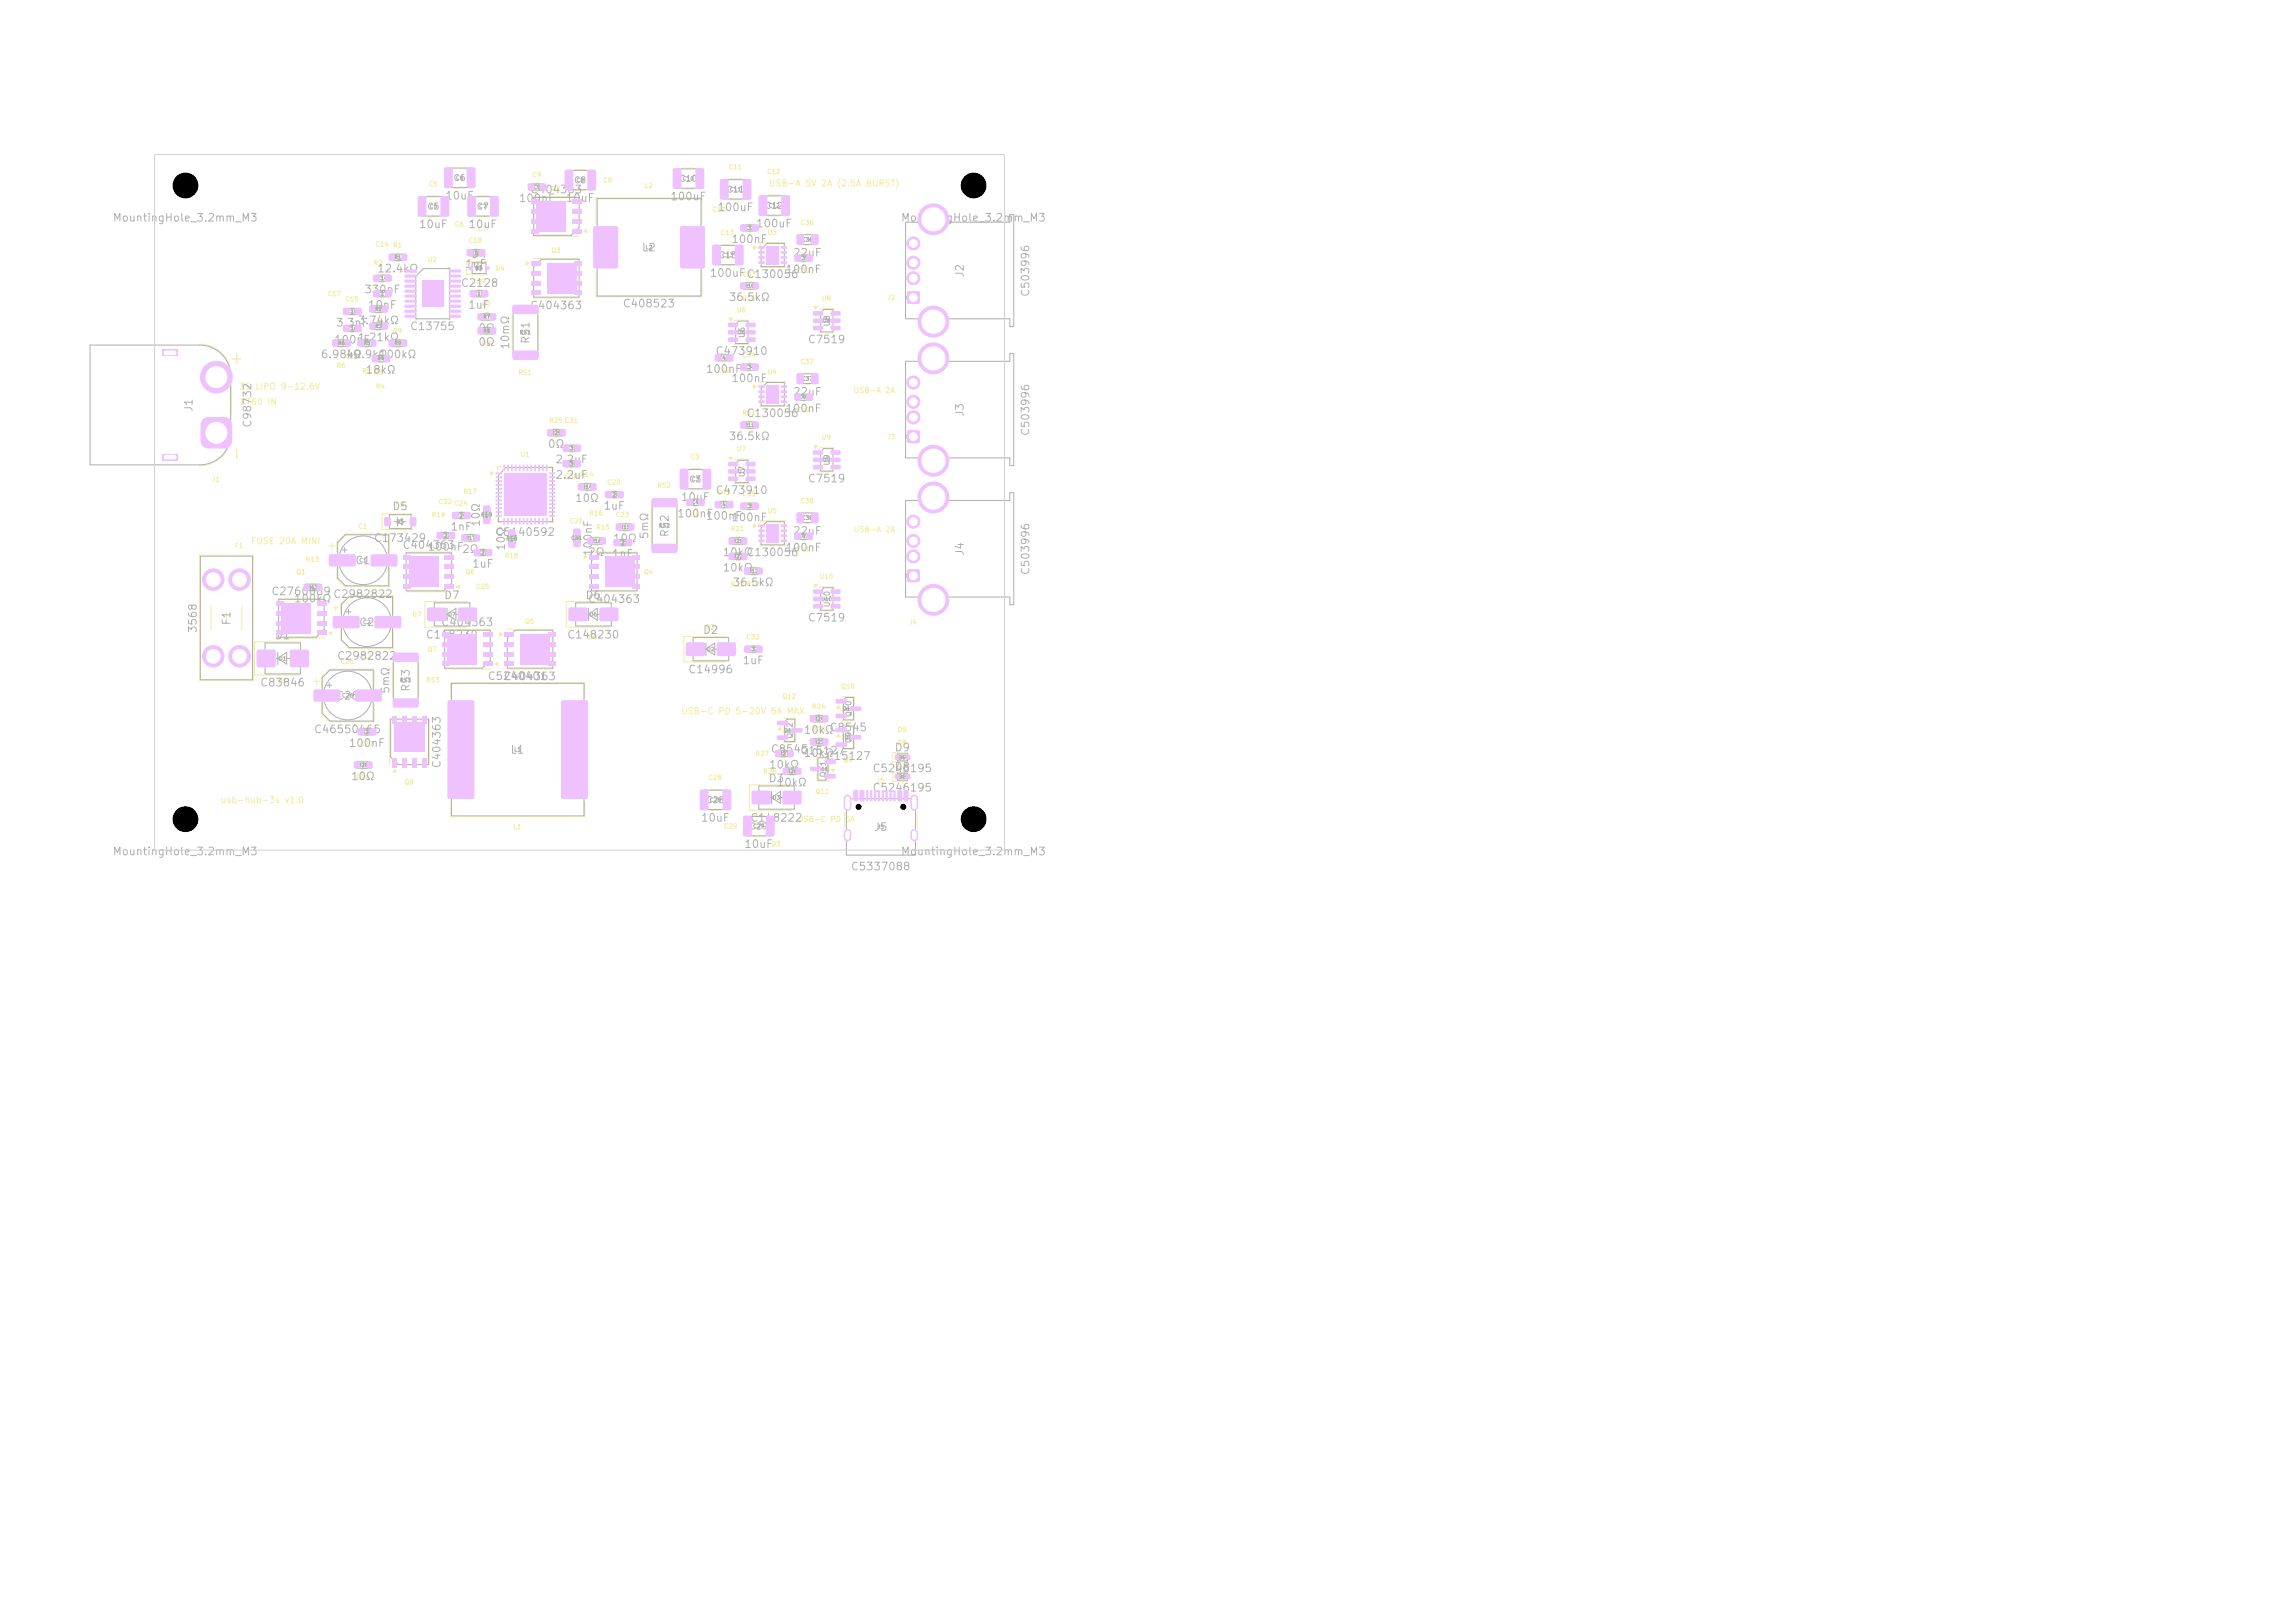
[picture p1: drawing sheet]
<svg xmlns="http://www.w3.org/2000/svg" width="297mm" height="210mm" viewBox="0 0 297 210" stroke-linecap="round" stroke-linejoin="round" font-family="sans-serif">
<defs><g id="words">
<g font-size="1.5" fill="#f2eda1">
<text x="31.6" y="47.5" transform="rotate(-90 31.6 47.5)">+</text>
<text x="31.6" y="59.8" transform="rotate(-90 31.6 59.8)">-</text>
</g>
<g font-size="1" fill="#afafaf">
<text x="14.5" y="28.9">MountingHole_3.2mm_M3</text>
<text x="54.1" y="29.8">10uF</text>
<text x="57.5" y="26.1">10uF</text>
<text x="60.5" y="29.8">10uF</text>
<text x="67.1" y="26.4">100nF</text>
<text x="68.5" y="25.3">C404363</text>
<text x="73.1" y="26.4">10uF</text>
<text x="86.7" y="26.2">100uF</text>
<text x="92.8" y="27.6">100uF</text>
<text x="97.8" y="29.7">100uF</text>
<text x="116.5" y="28.9">MountingHole_3.2mm_M3</text>
<text x="48.7" y="35.5">12.4kΩ</text>
<text x="60.1" y="34.9">1uF</text>
<text x="60.9" y="33.6">D4</text>
<text x="83" y="32.8">L2</text>
<text x="94.6" y="31.7">100nF</text>
<text x="101.6" y="35.6">100nF</text>
<text x="102.5" y="33.4">22uF</text>
<text x="125" y="36" transform="rotate(-90 125 36)">J2</text>
<text x="47.1" y="38.2">330pF</text>
<text x="47.5" y="40.2">10nF</text>
<text x="59.6" y="37.4">C2128</text>
<text x="60.5" y="40.2">1uF</text>
<text x="68.5" y="40.3">C404363</text>
<text x="70.9" y="36.8">Q3</text>
<text x="80.5" y="40">C408523</text>
<text x="91.8" y="36.1">100uFC130056</text>
<text x="94.2" y="39.2">36.5kΩ</text>
<text x="133.5" y="38.5" transform="rotate(-90 133.5 38.5)">C503996</text>
<text x="41.4" y="46.6">6.98kΩ</text>
<text x="43.2" y="44.7">100pF</text>
<text x="43.4" y="42.5">3.3nF</text>
<text x="44.7" y="46.6">49.9kΩ</text>
<text x="46.2" y="42.2">3.74kΩ</text>
<text x="46.2" y="44.4">1.21kΩ</text>
<text x="49" y="46.6">100kΩ</text>
<text x="53" y="43">C13755</text>
<text x="61.8" y="43.2">0Ω</text>
<text x="61.8" y="45">0Ω</text>
<text x="66.1" y="45.3" transform="rotate(-90 66.1 45.3)">10mΩ</text>
<text x="68.8" y="44.6" transform="rotate(-90 68.8 44.6)">RS1</text>
<text x="92.5" y="46.2">C473910</text>
<text x="104.5" y="44.7">C7519</text>
<text x="25.2" y="53.4" transform="rotate(-90 25.2 53.4)">J1</text>
<text x="47.2" y="48.6">18kΩ</text>
<text x="91.3" y="48.5">100nF</text>
<text x="94.6" y="49.7">100nF</text>
<text x="101.6" y="53.6">100nF</text>
<text x="102.5" y="51.4">22uF</text>
<text x="125" y="54" transform="rotate(-90 125 54)">J3</text>
<text x="32.8" y="55.4" transform="rotate(-90 32.8 55.4)">C98732</text>
<text x="70.8" y="58.2">0Ω</text>
<text x="94.2" y="57.2">36.5kΩ</text>
<text x="96.5" y="54.2">C130056</text>
<text x="133.5" y="56.5" transform="rotate(-90 133.5 56.5)">C503996</text>
<text x="71.8" y="60.2">2.2uF</text>
<text x="71.8" y="62.2">2.2uF</text>
<text x="74.4" y="65.2">10Ω</text>
<text x="88" y="65.1">10uF</text>
<text x="92.5" y="64.2">C473910</text>
<text x="104.5" y="62.7">C7519</text>
<text x="48.3" y="70.4">C173429</text>
<text x="50.7" y="66.3">D5</text>
<text x="52" y="71.3">C404363</text>
<text x="55.3" y="71.5">100nF</text>
<text x="58.2" y="68.9">1nF</text>
<text x="59.7" y="71.8">2Ω</text>
<text x="62.3" y="68.2" transform="rotate(-90 62.3 68.2)">10Ω</text>
<text x="64" y="69.6">C5140592</text>
<text x="65.6" y="71.3" transform="rotate(-90 65.6 71.3)">10Ω</text>
<text x="78" y="66.2">1uF</text>
<text x="79.3" y="70.4">10Ω</text>
<text x="84.1" y="69.8" transform="rotate(-90 84.1 69.8)">5mΩ</text>
<text x="86.8" y="69.6" transform="rotate(-90 86.8 69.6)">RS2</text>
<text x="87.6" y="67.2">100nF</text>
<text x="91.3" y="67.5">100nF</text>
<text x="94.6" y="67.7">100nF</text>
<text x="101.6" y="71.6">100nF</text>
<text x="102.5" y="69.4">22uF</text>
<text x="125" y="72" transform="rotate(-90 125 72)">J4</text>
<text x="35" y="77.3">C2760089</text>
<text x="43" y="77.6">C2982822</text>
<text x="45.9" y="73.3">C1</text>
<text x="57.4" y="77.8">D7</text>
<text x="61" y="73.7">1uF</text>
<text x="75.7" y="77.8">D6</text>
<text x="76" y="72.2">2Ω</text>
<text x="76.8" y="72" transform="rotate(-90 76.8 72)">100nF</text>
<text x="78.4" y="74.8">Q4</text>
<text x="79.1" y="72.4">1nF</text>
<text x="93.4" y="72.2">10kΩ</text>
<text x="93.4" y="74.2">10kΩ</text>
<text x="94.7" y="76.1">36.5kΩ</text>
<text x="96.5" y="72.2">C130056</text>
<text x="133.5" y="74.5" transform="rotate(-90 133.5 74.5)">C503996</text>
<text x="25.7" y="82" transform="rotate(-90 25.7 82)">3568</text>
<text x="30.1" y="81" transform="rotate(-90 30.1 81)">F1</text>
<text x="35.5" y="83">D1</text>
<text x="38" y="78.2">100kΩ</text>
<text x="46.4" y="81.3">C2</text>
<text x="55" y="82.9">C148230</text>
<text x="57" y="81.3">C404363</text>
<text x="73.3" y="82.9">C148230</text>
<text x="76" y="78.3">C404363</text>
<text x="90.9" y="82.3">D2</text>
<text x="104.5" y="80.7">C7519</text>
<text x="33.6" y="89.1">C83846</text>
<text x="43.5" y="85.6">C2982822</text>
<text x="50.6" y="89.8" transform="rotate(-90 50.6 89.8)">5mΩ</text>
<text x="53.3" y="89.6" transform="rotate(-90 53.3 89.6)">RS3</text>
<text x="63" y="88.2">C5240401</text>
<text x="65.1" y="88.3">C404363</text>
<text x="89" y="87.4">C14996</text>
<text x="96" y="86.2">1uF</text>
<text x="40.6" y="95.1">C46550465</text>
<text x="43.4" y="90.8">C26</text>
<text x="103.9" y="95.2">10kΩ</text>
<text x="107.3" y="94.9">C8545</text>
<text x="45.1" y="96.9">100nF</text>
<text x="45.4" y="101.2">10Ω</text>
<text x="57.3" y="99.5" transform="rotate(-90 57.3 99.5)">C404363</text>
<text x="66" y="97.8">L1</text>
<text x="99.4" y="101.5">D3</text>
<text x="99.4" y="99.7">10kΩ</text>
<text x="99.7" y="97.7">C8545</text>
<text x="100.4" y="102">10kΩ</text>
<text x="103.5" y="97.9">C15127</text>
<text x="103.9" y="98.2">10kΩ</text>
<text x="106.8" y="98.6">C15127</text>
<text x="112.8" y="100.2">C5246195</text>
<text x="115.7" y="100">D8</text>
<text x="115.7" y="97.5">D9</text>
<text x="90.6" y="106.6">10uF</text>
<text x="97" y="106.6">C148222</text>
<text x="112.8" y="102.7">C5246195</text>
<text x="113" y="107.8">J5</text>
<text x="14.5" y="110.9">MountingHole_3.2mm_M3</text>
<text x="96.2" y="110">10uF</text>
<text x="110" y="112.9">C5337088</text>
<text x="116.5" y="110.9">MountingHole_3.2mm_M3</text>
</g>
<g font-size=".8" fill="#afafaf">
<text x="58.6" y="23.6">C6</text>
<text x="74.2" y="23.9">C8</text>
<text x="87.8" y="23.7">C10</text>
<text x="55.2" y="27.3">C5</text>
<text x="61.6" y="27.3">C7</text>
<text x="93.9" y="25.1">C11</text>
<text x="98.9" y="27.2">C12</text>
<text x="92.9" y="33.6">C13</text>
<text x="99.2" y="33.6">U3</text>
<text x="99.2" y="51.6">U4</text>
<text x="89.1" y="62.6">C3</text>
<text x="99.2" y="69.6">U5</text>
<text x="91.3" y="104.1">C28</text>
<text x="96.9" y="107.5">C29</text>
</g>
<g font-size=".8" fill="#f2eda1">
<text x="99.4" y="24.3">USB-A 5V 2A (2.5A BURST)</text>
<text x="30.8" y="50.6">3S LIPO 9-12.6V</text>
<text x="31" y="52.6">XT60 IN</text>
<text x="32.4" y="70.6">FUSE 20A MINI</text>
<text x="88.1" y="92.6">USB-C PD 5-20V 5A MAX</text>
<text x="28.5" y="104.1">usb-hub-3s v1.0</text>
</g>
<g font-size=".7" fill="#afafaf">
<text x="96.6" y="43.8" transform="rotate(-90 96.6 43.8)">U6</text>
<text x="107.6" y="42.3" transform="rotate(-90 107.6 42.3)">U8</text>
<text x="96.6" y="61.8" transform="rotate(-90 96.6 61.8)">U7</text>
<text x="107.6" y="60.3" transform="rotate(-90 107.6 60.3)">U9</text>
<text x="107.6" y="78.7" transform="rotate(-90 107.6 78.7)">U10</text>
<text x="102.8" y="95.7" transform="rotate(-90 102.8 95.7)">Q12</text>
<text x="110.4" y="92.9" transform="rotate(-90 110.4 92.9)">Q10</text>
<text x="107.1" y="100.7" transform="rotate(-90 107.1 100.7)">Q11</text>
<text x="110.4" y="96.2" transform="rotate(-90 110.4 96.2)">Q9</text>
</g>
<g font-size=".7" fill="#f2eda1">
<text x="110.4" y="51">USB-A 2A</text>
<text x="110.4" y="69">USB-A 2A</text>
<text x="103.2" y="106.5">USB-C PD</text>
<text x="109.3" y="106.5">5A</text>
</g>
<g font-size=".6" fill="#f2eda1">
<text x="68.8" y="23.1">C9</text>
<text x="78" y="23.8">C8</text>
<text x="94.2" y="22.1">C11</text>
<text x="99.2" y="22.7">C12</text>
<text x="55.4" y="24.3">C5</text>
<text x="58.8" y="29.5">C6</text>
<text x="71.3" y="24.9">Q2</text>
<text x="83.4" y="24.5">L2</text>
<text x="92.1" y="27.6">C10</text>
<text x="103.5" y="29.3">C36</text>
<text x="48.3" y="34.5">R2</text>
<text x="48.5" y="32.1">C14</text>
<text x="50.8" y="32.2">R1</text>
<text x="55.3" y="34.1">U2</text>
<text x="60.6" y="31.6">C18</text>
<text x="61.8" y="30.1">C7</text>
<text x="64.1" y="35.2">D4</text>
<text x="71.3" y="32.9">Q3</text>
<text x="93.2" y="30.6">C13</text>
<text x="96" y="36">C33</text>
<text x="99.3" y="30.6">U3</text>
<text x="103" y="35.5">C39</text>
<text x="42.3" y="38.5">C17</text>
<text x="44.6" y="39.2">C15</text>
<text x="61" y="36.9">C19</text>
<text x="62.3" y="39.9">R7</text>
<text x="95.3" y="40.6">U6</text>
<text x="96" y="39.1">R10</text>
<text x="106.3" y="39.1">U8</text>
<text x="114.8" y="39">J2</text>
<text x="43.5" y="47.8">R6</text>
<text x="44.6" y="46.6">C16</text>
<text x="50.8" y="43.3">R9</text>
<text x="62.3" y="44.9">R8</text>
<text x="96" y="46.4">C34</text>
<text x="103.5" y="47.3">C37</text>
<text x="46.8" y="48.5">R5</text>
<text x="48.3" y="48.7">R3</text>
<text x="48.6" y="50.5">R4</text>
<text x="67" y="48.7">RS1</text>
<text x="92.7" y="48.4">C42</text>
<text x="96" y="53.9">R11</text>
<text x="99.3" y="48.6">U4</text>
<text x="103" y="53.5">C40</text>
<text x="67.3" y="59.3">U1</text>
<text x="71" y="54.9">R25 C31</text>
<text x="89.3" y="59.6">C3</text>
<text x="95.3" y="58.6">U7</text>
<text x="106.3" y="57.1">U9</text>
<text x="114.8" y="57">J3</text>
<text x="27.4" y="62.5">J1</text>
<text x="51.1" y="65.8">D5</text>
<text x="56.7" y="65.4">C22</text>
<text x="58.7" y="65.6">C24</text>
<text x="59.9" y="64.1">R17</text>
<text x="73" y="62.1">C30</text>
<text x="75" y="61.9">R14</text>
<text x="78.5" y="62.9">C20</text>
<text x="85" y="63.3">RS2</text>
<text x="92.7" y="64.2">C43</text>
<text x="96" y="64.4">C35</text>
<text x="103.5" y="65.3">C38</text>
<text x="30.3" y="71.1">F1</text>
<text x="46.3" y="68.6">C1</text>
<text x="55.8" y="67.1">R19</text>
<text x="73.7" y="67.9">C21</text>
<text x="76.2" y="66.9">R16</text>
<text x="77.1" y="68.7">R15</text>
<text x="79.6" y="67.1">C23</text>
<text x="89.3" y="67.1">C4</text>
<text x="94.5" y="68.9">R21</text>
<text x="99.3" y="66.6">U5</text>
<text x="103" y="71.5">C41</text>
<text x="38.3" y="74.5">Q1</text>
<text x="39.5" y="72.9">R13</text>
<text x="60.2" y="74.5">Q6</text>
<text x="61.5" y="76.4">C25</text>
<text x="65.3" y="72.4">R18</text>
<text x="83.3" y="74.5">Q4</text>
<text x="94.5" y="76.1">R22 R12</text>
<text x="106" y="75.1">U10</text>
<text x="53.3" y="80">D7</text>
<text x="67.9" y="80.9">Q5</text>
<text x="76.1" y="82.9">D6</text>
<text x="91.3" y="81.6">D2</text>
<text x="96.5" y="82.9">C32</text>
<text x="117.6" y="81">J4</text>
<text x="35.9" y="88.6">D1</text>
<text x="44" y="86.1">C26</text>
<text x="46.8" y="85.4">C2</text>
<text x="55.1" y="88.5">RS3</text>
<text x="55.3" y="84.5">Q7</text>
<text x="108.8" y="89.3">Q10</text>
<text x="101.2" y="90.6">Q12</text>
<text x="105" y="91.9">R24</text>
<text x="105" y="94.9">R23</text>
<text x="116.1" y="94.9">D9</text>
<text x="46" y="101.1">R20</text>
<text x="46.5" y="96.8">C27</text>
<text x="52.3" y="101.7">Q8</text>
<text x="91.6" y="101.1">C28</text>
<text x="97.7" y="98">R27</text>
<text x="98.7" y="100.3">R26</text>
<text x="109.1" y="98.8">Q9</text>
<text x="113.4" y="101.5">J5</text>
<text x="116.1" y="96.6">D8</text>
<text x="66.4" y="107.5">L1</text>
<text x="93.6" y="107.4">C29</text>
<text x="105.5" y="102.9">Q11</text>
<text x="99.8" y="109.7">D3</text>
</g>
<g font-size=".5" fill="#afafaf">
<text x="88.3" y="23.5">C10</text>
<text x="68.9" y="24.6">C9</text>
<text x="94.4" y="24.9">C11</text>
<text x="96.2" y="29.9">C33</text>
<text x="99.4" y="27">C12</text>
<text x="50.9" y="33.7">R1</text>
<text x="60.8" y="33.1">C18</text>
<text x="61.4" y="35.1">D4</text>
<text x="83.5" y="32.4">L2</text>
<text x="93.4" y="33.4">C13</text>
<text x="103.2" y="33.8">C39</text>
<text x="103.7" y="31.4">C36</text>
<text x="44.8" y="40.7">C15</text>
<text x="48.4" y="40.4">R2</text>
<text x="48.7" y="36.4">C14</text>
<text x="48.7" y="38.4">C17</text>
<text x="61.2" y="38.4">C19</text>
<text x="62.4" y="41.4">R7</text>
<text x="96.2" y="37.4">R10</text>
<text x="106.4" y="41.9">U8</text>
<text x="117.7" y="38.9">J2</text>
<text x="43.6" y="44.8">R6</text>
<text x="44.8" y="42.9">C16</text>
<text x="46.9" y="44.8">R5</text>
<text x="48.4" y="42.6">R3</text>
<text x="48.7" y="46.8">R4</text>
<text x="50.9" y="44.8">R9</text>
<text x="62.4" y="43.2">R8</text>
<text x="67.2" y="43.4">RS1</text>
<text x="92.9" y="46.7">C42</text>
<text x="95.4" y="43.4">U6</text>
<text x="96.2" y="47.9">C34</text>
<text x="103.2" y="51.8">C40</text>
<text x="103.7" y="49.4">C37</text>
<text x="71.2" y="56.4">R25</text>
<text x="73.2" y="58.4">C31</text>
<text x="96.2" y="55.4">R11</text>
<text x="106.4" y="59.9">U9</text>
<text x="117.7" y="56.9">J3</text>
<text x="73.2" y="60.4">C30</text>
<text x="75.2" y="63.4">R14</text>
<text x="78.7" y="64.4">C20</text>
<text x="89.4" y="65.4">C4</text>
<text x="92.9" y="65.7">C43</text>
<text x="95.4" y="61.4">U7</text>
<text x="96.2" y="65.9">C35</text>
<text x="51.2" y="67.9">D5</text>
<text x="56.9" y="69.7">C22</text>
<text x="58.9" y="67.1">C24</text>
<text x="60.1" y="70">R17</text>
<text x="61.7" y="71.9">C25</text>
<text x="62.2" y="67">R19</text>
<text x="65.5" y="70.1">R18</text>
<text x="73.9" y="70">C21</text>
<text x="76.4" y="70.4">R16</text>
<text x="79.8" y="70.6">C23</text>
<text x="80.1" y="68.6">R15</text>
<text x="85.2" y="68.4">RS2</text>
<text x="94.7" y="70.4">R21</text>
<text x="103.2" y="69.8">C41</text>
<text x="103.7" y="67.4">C38</text>
<text x="39.7" y="76.4">R13</text>
<text x="46.4" y="72.9">C1</text>
<text x="94.7" y="72.4">R22</text>
<text x="96.7" y="74.3">R12</text>
<text x="106.2" y="77.9">U10</text>
<text x="117.7" y="74.9">J4</text>
<text x="46.9" y="80.9">C2</text>
<text x="57.9" y="79.9">D7</text>
<text x="76.2" y="79.9">D6</text>
<text x="36" y="85.6">D1</text>
<text x="51.7" y="88.4">RS3</text>
<text x="91.4" y="84.4">D2</text>
<text x="96.7" y="84.4">C32</text>
<text x="44.2" y="90.4">C26</text>
<text x="46.7" y="95.1">C27</text>
<text x="101.4" y="94.9">Q12</text>
<text x="105.2" y="93.4">R24</text>
<text x="109" y="92.1">Q10</text>
<text x="109.2" y="95.8">Q9</text>
<text x="46.2" y="99.4">R20</text>
<text x="66.5" y="97.4">L1</text>
<text x="100.7" y="97.9">R27</text>
<text x="101.7" y="100.2">R26</text>
<text x="105.2" y="96.4">R23</text>
<text x="105.7" y="99.9">Q11</text>
<text x="116.2" y="98.4">D9</text>
<text x="116.2" y="100.9">D8</text>
<text x="91.8" y="103.9">C28</text>
<text x="97.4" y="107.3">C29</text>
<text x="99.9" y="103.6">D3</text>
<text x="113.5" y="107.4">J5</text>
</g>
<g font-size=".4" fill="#afafaf">
<text x="63.3" y="67.2" transform="rotate(-90 63.3 67.2)">R19</text>
<text x="66.6" y="70.3" transform="rotate(-90 66.6 70.3)">R18</text>
<text x="75" y="70.2" transform="rotate(-90 75 70.2)">C21</text>
</g>
</g></defs>
<path d="M52.6 71.4h5.8M52.6 76.6h5.8M59.1 75.9l.3-.2v.5z" fill="none" stroke="#f2eda1" stroke-width=".13"/>
<path d="M59.1 75.9l.3-.2v.5z" fill="#f2eda1"/>
<path d="M77.2 29v-3.4h13.6v3.4M77.2 35v3.4h13.6v-3.4M25.9 44.5a4.1 4.1 0 0 1 3.9 2.9M29.4 58.3a4.1 4.1 0 0 1-3.5 2M30 50v3.7M97.5 49.8l.4 .2-.4 .3zM98.4 49.6v-.2h3.2v.2M98.4 52.4v.2h3.2v-.2M117.5 99.9h-2v1.2h2" fill="none" stroke="#f2eda1" stroke-width=".13"/>
<path d="M97.5 49.8l.4 .2-.4 .3z" fill="#f2eda1"/>
<path d="M71.8 55.5h.4M71.8 56.5h.4M65.7 69.5v.4M66.8 69.5v.4M104.2 66.3h.6M104.2 67.7h.6M108.5 95l.2 .4h-.4zM109 93.9l1.6-.1v1M109 95v.8M110.6 96v1l-1.6-.1" fill="none" stroke="#f2eda1" stroke-width=".13"/>
<path d="M108.5 95l.2 .4h-.4z" fill="#f2eda1"/>
<path d="M105.3 57.7h.5l-.3 .3zM106.1 58h1.8M106.1 61h1.8" fill="none" stroke="#f2eda1" stroke-width=".13"/>
<path d="M105.3 57.7h.5l-.3 .3z" fill="#f2eda1"/>
<path d="M48.8 39.5h.4M97.5 31.8l.4 .2-.4 .3zM98.4 31.6v-.2h3.2v.2M98.4 34.4v.2h3.2v-.2M48.8 40.5h.4" fill="none" stroke="#f2eda1" stroke-width=".13"/>
<path d="M97.5 31.8l.4 .2-.4 .3z" fill="#f2eda1"/>
<g fill="none" stroke="#f2eda1" stroke-width=".13">
<path d="M58.8 21.6h1.4M58.8 24.4h1.4M61.5 32.2h.2M61.5 33.2h.2M63 33.9h-2.6v1.7h2.6M69.4 23.7h.2M69.4 24.7h.2M74.4 21.9h1.4M74.4 24.7h1.4M48.8 41.7h.4M48.8 42.7h.4M49.1 45.9h.4"/>
<path d="M49.1 46.9h.4M96.8 54.5h.4M96.8 55.5h.4M43.1 78.7h.7M43.5 78.3v.7M44.1 79.4v-1.2l1.1-1.1h5.7v2.3M59.6 66.2h.2M59.6 67.2h.2M63.5 61l.4 .3-.4 .2zM64.4 67.1v.5h.5M64.9 60.4h-.5v.5M71.1 60.4h.5v.5"/>
<path d="M71.6 67.1v.5h-.5M80.5 69.7h.2M80.5 70.7h.2M89.9 64.5h.2M89.9 65.5h.2M40.6 88.2h.7M41 87.8v.7M41.6 88.9v-1.2l1.1-1.1h5.7v2.3M41.6 91.1v1.2l1.1 1.1h5.7v-2.3M44.1 81.6v1.2l1.1 1.1h5.7v-2.3M50.8 85.8v4.4M54.2 85.8v4.4"/>
<path d="M97.5 105.5h1.4M97.5 108.3h1.4M102.5 101.6h-5.5v3.3h5.5"/>
</g>
<path d="M63.5 61l.4 .3-.4 .2z" fill="#f2eda1"/>
<g fill="none" stroke="#f2eda1" stroke-width=".13">
<path d="M103.9 32.9h.2M103.9 33.9h.2M44 43.9h.4M44 44.9h.4M45.5 42h.2M45.5 43h.2M66.3 40.8v4.4M69.7 40.8v4.4M103.9 50.9h.2M103.9 51.9h.2M42.6 70.7h.8M43 70.3v.7"/>
<path d="M43.6 71.4v-1.2l1.1-1.1h5.7v2.3M43.6 73.6v1.2l1.1 1.1h5.7v-2.3M53.4 66.5h-4v2h4M46.8 98.5h.4M46.8 99.5h.4M101.3 97h.4M101.3 98h.4M107.3 98l-1.6-.1v1M107.3 99.1v.8M107.6 99.5h.4l-.2 .4zM105.7 100.1v1l1.6-.1"/>
</g>
<path d="M107.6 99.5h.4l-.2 .4z" fill="#f2eda1"/>
<path d="M84.3 65.8v4.4M87.7 65.8v4.4M97.5 67.8l.4 .2-.4 .3zM98.4 67.6v-.2h3.2v.2M98.4 70.4v.2h3.2v-.2" fill="none" stroke="#f2eda1" stroke-width=".13"/>
<path d="M97.5 67.8l.4 .2-.4 .3z" fill="#f2eda1"/>
<g fill="none" stroke="#f2eda1" stroke-width=".13">
<path d="M73.9 57.5h.2M73.9 58.5h.2M104.2 48.3h.6M104.2 49.7h.6M47.4 94.2h.2M47.4 95.2h.2M64.7 81.8l.3 .3-.3 .2zM65.7 81.4h5.8M65.7 86.6h5.8M105.8 92.5h.4M105.8 93.5h.4M105.8 95.5h.4"/>
<path d="M105.8 96.5h.4M109.3 105.1v2M118.7 105.1v2"/>
</g>
<path d="M64.7 81.8l.3 .3-.3 .2z" fill="#f2eda1"/>
<path d="M94.3 41.2h.5l-.3 .3zM95.1 41.5h1.8M95.1 44.5h1.8" fill="none" stroke="#f2eda1" stroke-width=".13"/>
<path d="M94.3 41.2h.5l-.3 .3z" fill="#f2eda1"/>
<path d="M68.1 33.8l.3 .3-.3 .2zM69.1 33.4h5.8M69.1 38.6h5.8" fill="none" stroke="#f2eda1" stroke-width=".13"/>
<path d="M68.1 33.8l.3 .3-.3 .2z" fill="#f2eda1"/>
<path d="M62.5 66.4v.4M63.5 66.4v.4M75.6 71.8l.3 .3-.3 .2zM76.6 71.4h5.8M76.6 76.6h5.8M93.6 64.8h.2M93.6 65.8h.2" fill="none" stroke="#f2eda1" stroke-width=".13"/>
<path d="M75.6 71.8l.3 .3-.3 .2z" fill="#f2eda1"/>
<path d="M45.5 39.8h.2M99.5 25.2h1.4M99.5 28h1.4M45.5 40.8h.2M108.5 91.3l.2 .4h-.4zM109 90.2l1.6-.1v1M109 91.3v.8M110.6 92.3v1l-1.6-.1" fill="none" stroke="#f2eda1" stroke-width=".13"/>
<path d="M108.5 91.3l.2 .4h-.4z" fill="#f2eda1"/>
<path d="M36.1 77.4h5.8M57.6 68.8h.2M57.6 69.8h.2M95.3 69.5h.4M95.3 70.5h.4M36.1 82.6h5.8M42.6 81.9l.3-.2v.5zM97.4 83.5h.2M97.4 84.5h.2" fill="none" stroke="#f2eda1" stroke-width=".13"/>
<path d="M42.6 81.9l.3-.2v.5z" fill="#f2eda1"/>
<g fill="none" stroke="#f2eda1" stroke-width=".13">
<path d="M49.4 35.5h.2M49.4 36.5h.2M94.5 23.1h1.4M94.5 25.9h1.4M96.9 29h.2M96.9 30h.2M51.3 43.9h.4M51.3 44.9h.4M96.9 47h.2M96.9 48h.2M60.7 69.1h.4M60.7 70.1h.4"/>
<path d="M74.1 69.5v.2M75.2 69.5v.2M105.3 75.7h.5l-.3 .3zM106.1 76h1.8M106.1 79h1.8M94 82.4h-5.5v3.3h5.5M102.3 99.3h.4M102.3 100.3h.4"/>
</g>
<path d="M105.3 75.7h.5l-.3 .3z" fill="#f2eda1"/>
<g fill="none" stroke="#f2eda1" stroke-width=".13">
<path d="M51.8 34.8l.3 .3-.3 .2zM53.7 34.6h.3M55.4 25.3h1.4M55.4 28.1h1.4M58 34.6h.3M88.4 21.7h1.4M88.4 24.5h1.4M93.5 31.6h1.4M93.5 34.4h1.4M104.2 30.3h.6M104.2 31.7h.6M47.3 43.9h.4"/>
<path d="M47.3 44.9h.4M53.7 41.4h.3M58 41.4h.3M60.5 77.9h-5.5v3.3h5.5M62.4 71h.2M62.4 72h.2M75.8 62.5h.4M75.8 63.5h.4M79.4 63.5h.2M79.4 64.5h.2M91.9 102.1h1.4M91.9 104.9h1.4"/>
</g>
<path d="M51.8 34.8l.3 .3-.3 .2z" fill="#f2eda1"/>
<path d="M25.8 71.9h7v16.2h-7zM27.3 78.4v3.2M29.3 79.2v1.5M31.3 78.4v3.2M57.6 81.4h5.8M57.6 86.6h5.8M64.1 85.9l.3-.2v.5z" fill="none" stroke="#f2eda1" stroke-width=".13"/>
<path d="M64.1 85.9l.3-.2v.5z" fill="#f2eda1"/>
<path d="M62.8 40.5h.4M62.8 41.5h.4M89.3 60.6h1.4M89.3 63.4h1.4M50.4 93.1v5.8M51.1 99.6l.2 .3h-.5zM55.6 93.1v5.8M117.5 97.4h-2v1.2h2" fill="none" stroke="#f2eda1" stroke-width=".13"/>
<path d="M51.1 99.6l.2 .3h-.5z" fill="#f2eda1"/>
<path d="M49.4 37.5h.2M49.4 38.5h.2M94.3 59.2h.5l-.3 .3zM95.1 59.5h1.8M95.1 62.5h1.8" fill="none" stroke="#f2eda1" stroke-width=".13"/>
<path d="M94.3 59.2h.5l-.3 .3z" fill="#f2eda1"/>
<g fill="none" stroke="#f2eda1" stroke-width=".13">
<path d="M51.3 32.8h.4M51.3 33.8h.4M40.3 75.5h.4M40.3 76.5h.4M80.7 67.7h.4M80.7 68.7h.4M95.3 71.5h.4M95.3 72.5h.4M96.9 65h.2M96.9 66h.2M100.9 94.1l.2 .3h-.4zM101.4 93l1.6-.1v1"/>
<path d="M101.4 94.1v.8M103 95.1v1l-1.6-.1"/>
</g>
<path d="M100.9 94.1l.2 .3h-.4z" fill="#f2eda1"/>
<path d="M69.1 25.4h5.8M69.1 30.6h5.8M75.6 29.9l.3-.2v.5zM96.8 36.5h.4M96.8 37.5h.4" fill="none" stroke="#f2eda1" stroke-width=".13"/>
<path d="M75.6 29.9l.3-.2v.5z" fill="#f2eda1"/>
<g fill="none" stroke="#f2eda1" stroke-width=".13">
<path d="M61.8 25.3h1.4M61.8 28.1h1.4M105.3 39.7h.5l-.3 .3zM106.1 40h1.8M62.8 42.3h.4M62.8 43.3h.4M93.6 45.8h.2M93.6 46.8h.2M106.1 43h1.8M77 69.5h.4M77 70.5h.4M97.3 73.4h.4"/>
<path d="M97.3 74.4h.4"/>
</g>
<path d="M105.3 39.7h.5l-.3 .3z" fill="#f2eda1"/>
<path d="M61.9 37.5h.2M61.9 38.5h.2M73.9 59.5h.2M73.9 60.5h.2M78.8 77.9h-5.5v3.3h5.5M103.9 68.9h.2M103.9 69.9h.2M38.7 83.1h-5.8v4.3h5.8M58.3 90.3v-2h17.4v2M58.3 103.7v2h17.4v-2" fill="none" stroke="#f2eda1" stroke-width=".13"/>
<g fill="none" stroke="#afafaf" stroke-width=".13">
<path d="M44.8 39.9h1.6v.8h-1.6zM48.2 39.6h1.6v.8h-1.6zM48.7 35.6h1.6v.8h-1.6zM48.7 37.6h1.6v.8h-1.6zM50.7 32.9h1.6v.8h-1.6zM53.8 35.7l1-.9h3.4v6.5h-4.4zM54.5 25.5h3.2v2.4h-3.2zM57.9 21.8h3.2v2.4h-3.2zM60.8 32.3h1.6v.8h-1.6zM60.9 25.5h3.2v2.4h-3.2zM61.1 34h1.8v1.4h-1.8zM61.2 37.6h1.6v.8h-1.6z"/>
<path d="M61.5 34.7h.2M61.7 34.4v.7M61.7 34.7l.5-.3v.7zM62.2 34.7h.2M66.4 39.9h3.2v6.3h-3.2zM68.7 23.8h1.6v.8h-1.6zM69.1 25.6h5.8v3.9l-1 1h-4.8zM69.1 34.6l1-1h4.8v4.9h-5.8zM73.5 22.1h3.2v2.5h-3.2zM77.3 25.7h13.4v12.6h-13.4zM87.5 21.9h3.2v2.4h-3.2zM92.6 31.8h3.2v2.5h-3.2z"/>
<path d="M93.6 23.2h3.2v2.6h-3.2zM96.2 29.1h1.6v.8h-1.6zM96.2 36.6h1.6v.8h-1.6zM98.5 32.3l.7-.8h2.3v3h-3zM98.6 25.3h3.2v2.6h-3.2zM103.2 33h1.6v.8h-1.6zM103.5 30.4h2v1.2h-2zM117.2 28.8h13.5v-1h.5v14.5h-.5v-1h-13.5zM117.2 38.3l.2 .2-.2 .3M11.7 44.7l14.2-.1a4 4 0 0 1 4 4v7.6a4 4 0 0 1-4.1 4h-14.1zM43.4 44h1.6v.8h-1.6zM44.8 42.1h1.6v.8h-1.6z"/>
<path d="M46.7 44h1.6v.8h-1.6zM48.2 41.8h1.6v.8h-1.6zM48.5 46h1.6v.8h-1.6zM50.7 44h1.6v.8h-1.6zM62.2 40.6h1.6v.8h-1.6zM62.2 42.4h1.6v.8h-1.6zM71.2 55.6h1.6v.8h-1.6zM73.2 57.6h1.6v.8h-1.6zM73.2 59.6h1.6v.8h-1.6zM92.9 45.9h1.6v.8h-1.6zM95.2 41.9l.4-.3h1.2v2.9h-1.6zM95.6 59.6h1.2v2.8h-1.6v-2.4z"/>
<path d="M96.2 54.6h1.6v.8h-1.6zM96.2 47.1h1.6v.8h-1.6zM99.2 49.5h2.3v3h-3v-2.2zM103.2 51h1.6v.8h-1.6zM103.5 48.4h2v1.2h-2zM106.6 58h1.2v3h-1.6v-2.6zM106.6 40h1.2v2.9h-1.6v-2.4zM117.2 56.3l.2 .2-.2 .3M117.2 46.8h13.5v-1h.5v14.5h-.5v-1h-13.5zM25.9 72h6.8v16h-6.8zM36.1 77.6h5.8v3.9l-1 1h-4.8zM39.7 75.6h1.6v.8h-1.6z"/>
<path d="M44.3 71.2h.6M44.6 70.9v.6M44.7 69.2h5.6v6.6h-5.6l-1-1v-4.6zM44.8 79.2h.6M45.1 78.9v.6M45.2 77.2h5.6v6.6h-5.6l-1-1v-4.6zM50.4 66.6h2.8v1.8h-2.8zM51.1 67.5h.4M51.5 67v1.1M51.5 67.5l.6-.4v.8zM52.1 67.5h.4M52.6 71.6h5.8v3.9l-1 1h-4.8z"/>
<path d="M56.2 78h4.6v3h-4.6zM56.9 68.9h1.6v.8h-1.6zM56.9 79.5h1M57.9 78.7v1.6M57.9 79.5l1.1-.8v1.6zM58.9 66.3h1.6v.8h-1.6zM59 79.5h1M60.1 69.2h1.6v.8h-1.6zM61.7 71.1h1.6v.8h-1.6zM62.6 65.8h.8v1.6h-.8zM65.5 60.5h6v7h-7v-6zM65.8 68.9h.9v1.6h-.9z"/>
<path d="M74.3 68.8h.7v1.6h-.7zM74.5 78h4.6v3h-4.6zM75.2 62.6h1.6v.8h-1.6zM75.2 79.5h1M76.2 78.7v1.6M76.2 79.5l1.1-.8v1.6zM76.4 69.6h1.6v.8h-1.6zM76.6 72.6l1-1h4.8v4.9h-5.8zM77.3 79.5h1M78.7 63.6h1.6v.8h-1.6zM79.8 69.8h1.6v.8h-1.6zM80.1 67.8h1.6v.8h-1.6z"/>
<path d="M84.4 64.9h3.2v6.2h-3.2zM88.4 60.7h3.2v2.6h-3.2zM89.2 64.6h1.6v.8h-1.6zM92.9 64.9h1.6v.8h-1.6zM94.7 69.6h1.6v.8h-1.6zM94.7 71.6h1.6v.8h-1.6zM96.2 65.1h1.6v.8h-1.6zM96.7 73.5h1.6v.8h-1.6zM98.5 68.3l.7-.8h2.3v3h-3zM103.2 69h1.6v.8h-1.6zM103.5 66.4h2v1.2h-2zM106.6 76h1.2v3h-1.6v-2.6z"/>
<path d="M117.2 64.8h13.5v-1h.5v14.5h-.5v-1h-13.5zM117.2 74.3l.2 .2-.2 .3M34.3 83.2h4.6v4h-4.6zM35 85.2h1M36 84.4v1.6M36 85.2l1.1-.8v1.6zM37.1 85.2h1M41.7 87.7l1-1h5.6v6.6h-5.6l-1-1zM42.3 88.7h.6M42.6 88.4v.6M46.2 98.6h1.6v.8h-1.6zM46.7 94.3h1.6v.8h-1.6z"/>
<path d="M50.5 93.1h4.9v5.8h-3.9l-1-1zM50.9 84.8h3.2v6.3h-3.2zM57.6 81.6h5.8v3.9l-1 1h-4.8zM58.4 88.4h17.2v17.2h-17.2zM65.7 82.6l1-1h4.8v4.9h-5.8zM89.7 82.5h4.6v3h-4.6zM90.4 84h1M91.4 83.2v1.6M91.4 84l1.1-.8v1.6zM92.5 84h1M96.7 83.6h1.6v.8h-1.6zM100.7 97.1h1.6v.8h-1.6z"/>
<path d="M101.5 93.4l.4-.3h.9v2.9h-1.3zM101.7 99.4h1.6v.8h-1.6zM105.2 92.6h1.6v.8h-1.6zM105.2 95.6h1.6v.8h-1.6zM105.8 98.1h1.3v2.5l-.3 .4h-1zM109.1 94.3l.4-.3h1v2.8h-1.4zM109.1 90.6l.4-.3h1v2.8h-1.4zM116.2 97.6h1.2v.9h-1.2zM116.4 98h.2M116.6 97.8v.4M116.6 98l.3-.2v.4zM116.9 98h.1"/>
<path d="M91 102.2h3.2v2.6h-3.2zM96.6 105.7h3.2v2.4h-3.2zM98.2 101.7h4.6v3h-4.6zM98.9 103.2h1M99.9 102.4v1.6M99.9 103.2l1.1-.8v1.6zM101 103.2h1M109.5 103.4h9v7.3h-9zM116.2 100.1h1.2v.9h-1.2zM116.4 100.5h.2M116.6 100.5l.3-.2v.4zM116.6 100.3v.4"/>
<path d="M116.9 100.5h.1"/>
<circle cx="47" cy="72.5" r="3.1"/>
<circle cx="45" cy="90" r="3.1"/>
<circle cx="47.5" cy="80.5" r="3.1"/>
</g>
<g fill="#efc1ff">
<path d="M57.5 75.6h1.3v.6h-1.3z"/>
<path d="M57.5 74.3h1.3v.6h-1.3z"/>
<path d="M57.5 73.1h1.3v.6h-1.3z"/>
<path d="M57.5 71.8h1.3v.6h-1.3z"/>
<path d="M52.9 72h3.8v4h-3.8z"/>
<path d="M52.2 75.6h1v.6h-1z"/>
<path d="M52.2 74.3h1v.6h-1z"/>
<path d="M52.2 73.1h1v.6h-1z"/>
<path d="M52.2 71.8h1v.6h-1z"/>
<path d="M115.8 100.2h.6v.6h-.6z"/>
<path d="M117.2 100.2h.6v.6h-.6z"/>
<path d="M21 58.7h2v.9h-2z"/>
<path d="M21 45.2h2v.9h-2z"/>
<path d="M26.3 54.3l.5-.3h2.2a1.03 1.03 0 0 1 1.1 1v2a1.03 1.03 0 0 1-1.1 1.1h-2a1.03 1.03 0 0 1-1.1-1.1l.1-2.2z"/>
</g>
<circle cx="28" cy="48.8" r="2.05" fill="#efc1ff" stroke="#efc1ff" stroke-width=".13"/>
<g fill="#efc1ff">
<path d="M76.8 29.3h.2h2.8l.2 .1v5.1l-.2 .2-2.8 .1-.2-.2-.1-5.1z"/>
<path d="M88.1 29.3h.1h2.8l.2 .1v5.1l-.1 .2-2.9 .1-.2-.2v-5.1z"/>
<path d="M98.2 49.9h.7l.1 .2-.8 .1z"/>
<path d="M98.2 50.5h.7l.1 .3h-.8z"/>
<path d="M98.2 51.2h.7l.1 .2-.8 .1z"/>
<path d="M98.2 51.8h.7l.1 .3h-.8z"/>
<path d="M101.1 51.8h.7l.1 .3h-.8z"/>
<path d="M101.1 51.2h.7l.1 .2-.8 .1z"/>
<path d="M101.1 50.5h.7l.1 .3h-.8z"/>
<path d="M101.1 49.9h.7l.1 .2-.8 .1z"/>
<path d="M99.2 49.8h1.6v2.4h-1.6z"/>
<path d="M103.1 66.3h.7l.2 .1v1.1l-.1 .2h-.6l-.2-.1v-1.1z"/>
<path d="M105 66.3h.7l.2 .1v1.1l-.1 .2h-.6l-.2-.1v-1.1z"/>
<path d="M70.8 55.6h.7v.8h-.7z"/>
<path d="M72.5 55.6h.7v.8h-.7z"/>
<path d="M65.8 68.5h.9v.7h-.9z"/>
<path d="M65.8 70.2h.9v.7h-.9z"/>
<path d="M108.2 94.2h1.3l.1 .1v.4l-.2 .1-1.2-.1-.1-.1z"/>
<path d="M108.2 96.1h1.3l.1 .1v.4l-.2 .1-1.2-.1-.1-.1z"/>
<path d="M110 95.1h1.4l.1 .2v.3l-.2 .1h-1.2l-.1-.1z"/>
<path d="M105.2 58.3h1.2l.1 .1v.4l-.1 .1-1.1-.1-.1-.1z"/>
<path d="M105.2 59.2h1.2l.1 .2v.3l-.1 .1h-1.1l-.1-.1z"/>
<path d="M105.2 60.2h1.2l.1 .1v.4l-.1 .1-1.1-.1-.1-.1z"/>
<path d="M107.5 60.2h1.2l.1 .1v.4l-.2 .1-1-.1-.1-.1z"/>
<path d="M107.5 59.2h1.2l.1 .2v.3l-.2 .1h-1l-.1-.1z"/>
<path d="M107.5 58.3h1.2l.1 .1v.4l-.2 .1-1-.1-.1-.1z"/>
<path d="M47.8 39.6h.7v.8h-.7z"/>
<path d="M49.5 39.6h.7v.8h-.7z"/>
<path d="M98.2 31.9h.7l.1 .2-.8 .1z"/>
<path d="M98.2 32.5h.7l.1 .3h-.8z"/>
<path d="M98.2 33.2h.7l.1 .2-.8 .1z"/>
<path d="M98.2 33.8h.7l.1 .3h-.8z"/>
<path d="M101.1 33.8h.7l.1 .3h-.8z"/>
<path d="M101.1 33.2h.7l.1 .2-.8 .1z"/>
<path d="M101.1 32.5h.7l.1 .3h-.8z"/>
<path d="M101.1 31.9h.7l.1 .2-.8 .1z"/>
<path d="M99.2 31.8h1.6v2.4h-1.6z"/>
<path d="M50.9 84.5l.2-.1h2.9l.2 .3v.8l-.3 .2-2.9-.1-.2-.2z"/>
<path d="M50.9 90.4h.2h2.9l.2 .2v.8l-.3 .2h-2.9l-.2-.3z"/>
<path d="M73.1 22h.9l.2 .1v2.3l-.2 .2-.7 .1-.2-.2-.1-2.3z"/>
<path d="M76.1 22h.8l.2 .1v2.3l-.1 .2-.8 .1-.2-.2v-2.3z"/>
<path d="M79.4 69.8l.2-.1 .6 .1 .1 .2-.1 .6-.2 .1-.6-.1v-.1z"/>
<path d="M81 69.8l.1-.1 .7 .1v.2v.6l-.2 .1-.6-.1-.1-.1z"/>
<path d="M95.8 54.6h.7v.8h-.7z"/>
<path d="M97.5 54.6h.7v.8h-.7z"/>
<path d="M43.1 79.8l.2-.1h3.1l.1 .3v1.1l-.2 .2h-3.1l-.2-.2z"/>
<path d="M48.5 79.8l.2-.1h3.1l.1 .3v1.1l-.2 .2h-3.1l-.2-.2z"/>
<path d="M47.8 41.8h.7v.8h-.7z"/>
<path d="M49.5 41.8h.7v.8h-.7z"/>
<path d="M96.2 105.6h.8l.3 .1v2.3l-.2 .2-.7 .1-.2-.2v-2.3z"/>
<path d="M99.2 105.6h.8l.2 .1v2.3l-.1 .2-.8 .1-.2-.2v-2.3z"/>
<path d="M48.1 46h.7v.8h-.7z"/>
<path d="M49.8 46h.7v.8h-.7z"/>
<path d="M60.7 34.5h.5v.4h-.5z"/>
<path d="M62.8 34.5h.5v.4h-.5z"/>
<path d="M40.6 89.3l.2-.1h3.1l.1 .3v1.1l-.2 .2h-3.1l-.1-.2z"/>
<path d="M46 89.3l.2-.1h3.1l.1 .3v1.1l-.2 .2h-3.1l-.2-.2z"/>
<path d="M88.8 64.6l.2-.1 .6 .1 .1 .2-.1 .6-.2 .1-.6-.1v-.1z"/>
<path d="M90.4 64.6l.1-.1 .7 .1v.2v.6l-.2 .1-.6-.1-.1-.1z"/>
<path d="M97.3 102.4l.2-.1h2l.2 .1v.2v1.4l-.2 .1h-2l-.2-.1v-.1z"/>
<path d="M101.3 102.4l.2-.1h2l.2 .1v.2v1.4l-.2 .1h-2l-.2-.1-.1-.1z"/>
</g>
<circle cx="24" cy="106" r="1.6" fill="#efc1ff" stroke="#efc1ff" stroke-width=".13"/>
<g fill="#efc1ff">
<path d="M57.5 21.7h.9l.2 .1v2.3l-.2 .2-.7 .1-.2-.2-.1-2.3z"/>
<path d="M60.5 21.7h.8l.2 .1v2.3l-.1 .2-.8 .1-.2-.2v-2.3z"/>
<path d="M58.5 66.3l.2-.1 .6 .1 .1 .2-.1 .6-.1 .1-.7-.1v-.1z"/>
<path d="M60.1 66.3l.1-.1 .7 .1v.2v.6l-.2 .1-.6-.1-.1-.1z"/>
<path d="M117.4 55.7h.2h1.2h.2v.2v1.2v.2l-.2 .1h-1.2l-.2-.1v-.2v-1.2z"/>
</g>
<g fill="#efc1ff" stroke="#efc1ff" stroke-width=".13">
<circle cx="118.2" cy="54" r=".85"/>
<circle cx="118.2" cy="52" r=".85"/>
<circle cx="118.2" cy="49.5" r=".85"/>
<circle cx="120.8" cy="59.6" r="2"/>
<circle cx="120.8" cy="46.4" r="2"/>
</g>
<g fill="#efc1ff">
<path d="M60.4 32.3l.2-.1 .6 .1 .1 .2-.1 .6-.1 .1-.7-.1v-.1z"/>
<path d="M62 32.3l.1-.1 .7 .1v.2v.6l-.2 .1-.6-.1-.1-.1z"/>
<path d="M68.3 23.8l.2-.1 .6 .1 .1 .2-.1 .6-.1 .1-.7-.1v-.1z"/>
<path d="M69.9 23.8l.1-.1 .7 .1v.2v.6l-.2 .1-.6-.1-.1-.1z"/>
<path d="M64.1 61.1h.8l.1 .2-.8 .1z"/>
<path d="M64.1 61.6h.8l.1 .2-.8 .1z"/>
<path d="M64.1 62.1h.8l.1 .2-.8 .1z"/>
<path d="M64.1 62.6h.8l.1 .2-.8 .1z"/>
<path d="M64.1 63.1h.8l.1 .2-.8 .1z"/>
<path d="M64.1 63.6h.8l.1 .2-.8 .1z"/>
<path d="M64.1 64.1h.8l.1 .2-.8 .1z"/>
<path d="M64.1 64.6h.8l.1 .2-.8 .1z"/>
<path d="M64.1 65.1h.8l.1 .2-.8 .1z"/>
<path d="M64.1 65.6h.8l.1 .2-.8 .1z"/>
<path d="M64.1 66.1h.8l.1 .2-.8 .1z"/>
<path d="M64.1 66.6h.8l.1 .2-.8 .1z"/>
<path d="M65.1 67l.3 .1-.1 .8-.2-.1z"/>
<path d="M65.6 67l.3 .1-.1 .8-.2-.1z"/>
<path d="M66.1 67l.3 .1-.1 .8-.2-.1z"/>
<path d="M66.6 67l.3 .1-.1 .8-.2-.1z"/>
<path d="M67.1 67l.3 .1-.1 .8-.2-.1z"/>
<path d="M67.6 67l.3 .1-.1 .8-.2-.1z"/>
<path d="M68.1 67l.3 .1-.1 .8-.2-.1z"/>
<path d="M68.6 67l.3 .1-.1 .8-.2-.1z"/>
<path d="M69.1 67l.3 .1-.1 .8-.2-.1z"/>
<path d="M69.6 67l.3 .1-.1 .8-.2-.1z"/>
<path d="M70.1 67l.3 .1-.1 .8-.2-.1z"/>
<path d="M70.6 67l.3 .1-.1 .8-.2-.1z"/>
<path d="M71 66.6h.8l.1 .2-.8 .1z"/>
<path d="M71 66.1h.8l.1 .2-.8 .1z"/>
<path d="M71 65.6h.8l.1 .2-.8 .1z"/>
<path d="M71 65.1h.8l.1 .2-.8 .1z"/>
<path d="M71 64.6h.8l.1 .2-.8 .1z"/>
<path d="M71 64.1h.8l.1 .2-.8 .1z"/>
<path d="M71 63.6h.8l.1 .2-.8 .1z"/>
<path d="M71 63.1h.8l.1 .2-.8 .1z"/>
<path d="M71 62.6h.8l.1 .2-.8 .1z"/>
<path d="M71 62.1h.8l.1 .2-.8 .1z"/>
<path d="M71 61.6h.8l.1 .2-.8 .1z"/>
<path d="M71 61.1h.8l.1 .2-.8 .1z"/>
<path d="M70.6 60.1l.3 .1-.1 .8-.2-.1z"/>
<path d="M70.1 60.1l.3 .1-.1 .8-.2-.1z"/>
<path d="M69.6 60.1l.3 .1-.1 .8-.2-.1z"/>
<path d="M69.1 60.1l.3 .1-.1 .8-.2-.1z"/>
<path d="M68.6 60.1l.3 .1-.1 .8-.2-.1z"/>
<path d="M68.1 60.1l.3 .1-.1 .8-.2-.1z"/>
<path d="M67.6 60.1l.3 .1-.1 .8-.2-.1z"/>
<path d="M67.1 60.1l.3 .1-.1 .8-.2-.1z"/>
<path d="M66.6 60.1l.3 .1-.1 .8-.2-.1z"/>
<path d="M66.1 60.1l.3 .1-.1 .8-.2-.1z"/>
<path d="M65.6 60.1l.3 .1-.1 .8-.2-.1z"/>
<path d="M65.1 60.1l.3 .1-.1 .8-.2-.1z"/>
<path d="M65.3 61.3h5.4v5.4h-5.4z"/>
<path d="M42.6 71.8l.2-.1h3.1l.2 .3-.1 1.1-.2 .2h-3.1l-.2-.2z"/>
<path d="M48 71.8l.2-.1h3.1l.2 .3-.1 1.1-.2 .2h-3.1l-.1-.2z"/>
<path d="M49.8 67l.1-.1 .6 .1 .1 .1-.1 .9-.1 .1-.6-.1-.1-.1z"/>
<path d="M53.1 67l.1-.1 .6 .1 .1 .1-.1 .9-.1 .1-.6-.1-.1-.1z"/>
<path d="M43 44h.7v.8h-.7z"/>
<path d="M44.7 44h.7v.8h-.7z"/>
<path d="M66.4 39.5l.2-.1h2.9l.2 .3v.8l-.3 .2-2.9-.1-.2-.2z"/>
<path d="M66.4 45.4h.2h2.9l.2 .2v.8l-.3 .2h-2.9l-.2-.3z"/>
<path d="M100.3 97.1h.7v.8h-.7z"/>
<path d="M102 97.1h.7v.8h-.7z"/>
<path d="M45.8 98.6h.7v.8h-.7z"/>
<path d="M47.5 98.6h.7v.8h-.7z"/>
<path d="M44.4 42.1l.2-.1 .6 .1 .1 .2-.1 .6-.2 .1-.6-.1v-.1z"/>
<path d="M46 42.1l.1-.1 .7 .1v.2v.6l-.2 .1-.6-.1-.1-.1z"/>
<path d="M102.8 33l.2-.1 .6 .1 .1 .2-.1 .6-.1 .1-.7-.1v-.1z"/>
<path d="M104.4 33l.1-.1 .7 .1v.2v.6l-.2 .1-.6-.1-.1-.1z"/>
<path d="M102.8 51l.2-.1 .6 .1 .1 .2-.1 .6-.1 .1-.7-.1v-.1z"/>
<path d="M104.4 51l.1-.1 .7 .1v.2v.6l-.2 .1-.6-.1-.1-.1z"/>
<path d="M106.7 100.2h1.4l.1 .1v.4l-.2 .1-1.2-.1-.1-.1z"/>
<path d="M106.7 98.3h1.4l.1 .1v.4l-.2 .1-1.2-.1-.1-.1z"/>
<path d="M104.9 99.2h1.3l.1 .2v.3l-.1 .1h-1.3l-.1-.1z"/>
<path d="M84.4 64.5l.2-.1h2.9l.2 .3v.8l-.3 .2-2.9-.1-.2-.2z"/>
<path d="M84.4 70.4h.2h2.9l.2 .2v.8l-.3 .2h-2.9l-.2-.3z"/>
<path d="M98.2 67.9h.7l.1 .2-.8 .1z"/>
<path d="M98.2 68.5h.7l.1 .3h-.8z"/>
<path d="M98.2 69.2h.7l.1 .2-.8 .1z"/>
<path d="M98.2 69.8h.7l.1 .3h-.8z"/>
<path d="M101.1 69.8h.7l.1 .3h-.8z"/>
<path d="M101.1 69.2h.7l.1 .2-.8 .1z"/>
<path d="M101.1 68.5h.7l.1 .3h-.8z"/>
<path d="M101.1 67.9h.7l.1 .2-.8 .1z"/>
<path d="M99.2 67.8h1.6v2.4h-1.6z"/>
<path d="M46.3 94.3l.2-.1 .6 .1 .1 .2-.1 .6-.2 .1-.6-.1v-.1z"/>
<path d="M47.9 94.3l.1-.1 .7 .1v.2v.6l-.2 .1-.6-.1-.1-.1z"/>
<path d="M104.8 92.6h.7v.8h-.7z"/>
<path d="M106.5 92.6h.7v.8h-.7z"/>
<path d="M104.8 95.6h.7v.8h-.7z"/>
<path d="M106.5 95.6h.7v.8h-.7z"/>
<path d="M72.8 57.6l.2-.1 .6 .1 .1 .2-.1 .6-.2 .1-.6-.1v-.1z"/>
<path d="M74.4 57.6l.2-.1 .6 .1v.2v.6l-.2 .1-.6-.1-.1-.1z"/>
<path d="M103.1 48.3h.7l.2 .1v1.1l-.1 .2h-.6l-.2-.1v-1.1z"/>
<path d="M105 48.3h.7l.2 .1v1.1l-.1 .2h-.6l-.2-.1v-1.1z"/>
</g>
<g fill="#efc1ff" stroke="#efc1ff" stroke-width=".13">
<circle cx="111.1" cy="104.4" r=".33"/>
<circle cx="116.9" cy="104.4" r=".33"/>
</g>
<g fill="#efc1ff">
<path d="M110.5 102.3l.4-.1 .1 .1v1.2v.2h-.4l-.1-.1z"/>
<path d="M111.3 102.3l.4-.1 .1 .1v1.2v.2h-.4l-.1-.1z"/>
<path d="M112.6 102.3h.3v1.3l-.1 .1-.2-.1z"/>
<path d="M113.6 102.3h.3v1.3l-.1 .1-.2-.1z"/>
<path d="M114.1 102.3h.3v1.3l-.1 .1-.2-.1z"/>
<path d="M115.1 102.3h.3v1.3l-.1 .1-.2-.1z"/>
<path d="M116.2 102.3l.4-.1 .1 .1v1.2v.2h-.4l-.1-.1z"/>
<path d="M117 102.3l.4-.1 .1 .1v1.2v.2h-.4l-.1-.1z"/>
<path d="M115.6 102.3h.3v1.3l-.1 .1-.2-.1z"/>
<path d="M114.6 102.3h.3v1.3l-.1 .1-.2-.1z"/>
<path d="M113.1 102.3h.3v1.3l-.1 .1-.2-.1z"/>
<path d="M112.1 102.3h.3v1.3l-.1 .1-.2-.1z"/>
</g>
<path d="M109.7 103.3v1.1M109.7 107.8v.6M118.3 103.3v1.1M118.3 107.8v.6" fill="none" stroke="#efc1ff" stroke-width="1"/>
<g fill="#efc1ff">
<path d="M65.3 81.8h1.3v.6h-1.3z"/>
<path d="M65.3 83.1h1.3v.6h-1.3z"/>
<path d="M65.3 84.3h1.3v.6h-1.3z"/>
<path d="M65.3 85.6h1.3v.6h-1.3z"/>
<path d="M67.4 82h3.8v4h-3.8z"/>
<path d="M70.9 81.8h1v.6h-1z"/>
<path d="M70.9 83.1h1v.6h-1z"/>
<path d="M70.9 84.3h1v.6h-1z"/>
<path d="M70.9 85.6h1v.6h-1z"/>
<path d="M94.2 41.8h1.2l.1 .1v.4l-.1 .1-1.1-.1-.1-.1z"/>
<path d="M94.2 42.7h1.2l.1 .2v.3l-.1 .1h-1.1l-.1-.1z"/>
<path d="M94.2 43.7h1.2l.1 .1v.4l-.1 .1-1.1-.1-.1-.1z"/>
<path d="M96.5 43.7h1.2l.1 .1v.4l-.1 .1-1.1-.1-.1-.1z"/>
<path d="M96.5 42.7h1.2l.1 .2v.3l-.1 .1h-1.1l-.1-.1z"/>
<path d="M96.5 41.8h1.2l.1 .1v.4l-.1 .1-1.1-.1-.1-.1z"/>
</g>
<circle cx="126" cy="24" r="1.6" fill="#efc1ff" stroke="#efc1ff" stroke-width=".13"/>
<g fill="#efc1ff">
<path d="M68.7 33.8h1.3v.6h-1.3z"/>
<path d="M68.7 35.1h1.3v.6h-1.3z"/>
<path d="M68.7 36.3h1.3v.6h-1.3z"/>
<path d="M68.7 37.6h1.3v.6h-1.3z"/>
<path d="M70.8 34h3.8v4h-3.8z"/>
<path d="M74.3 33.8h1v.6h-1z"/>
<path d="M74.3 35.1h1v.6h-1z"/>
<path d="M74.3 36.3h1v.6h-1z"/>
<path d="M74.3 37.6h1v.6h-1z"/>
<path d="M92.5 64.9l.2-.1 .6 .1 .1 .2-.1 .6-.2 .1-.6-.1v-.1z"/>
<path d="M94.1 64.9l.2-.1 .6 .1v.2v.6l-.2 .1-.6-.1-.1-.1z"/>
<path d="M62.6 65.4h.8v.7h-.8z"/>
<path d="M62.6 67.1h.8v.7h-.8z"/>
<path d="M76.2 71.8h1.3v.6h-1.3z"/>
<path d="M76.2 73.1h1.3v.6h-1.3z"/>
<path d="M76.2 74.3h1.3v.6h-1.3z"/>
<path d="M76.2 75.6h1.3v.6h-1.3z"/>
<path d="M78.3 72h3.8v4h-3.8z"/>
<path d="M81.8 71.8h1v.6h-1z"/>
<path d="M81.8 73.1h1v.6h-1z"/>
<path d="M81.8 74.3h1v.6h-1z"/>
<path d="M81.8 75.6h1v.6h-1z"/>
<path d="M44.4 39.9l.2-.1 .6 .1 .1 .2-.1 .6-.2 .1-.6-.1v-.1z"/>
<path d="M46 39.9l.1-.1 .7 .1v.2v.6l-.2 .1-.6-.1-.1-.1z"/>
<path d="M98.2 25.3h.8l.3 .1v2.3l-.2 .2-.7 .1-.2-.2-.1-2.3z"/>
<path d="M101.2 25.3h.8l.2 .1 .1 2.3-.2 .2-.8 .1-.2-.2v-2.3z"/>
<path d="M108.2 90.5h1.3l.1 .1v.4l-.2 .1-1.2-.1-.1-.1z"/>
<path d="M108.2 92.4h1.3l.1 .1v.4l-.2 .1-1.2-.1-.1-.1z"/>
<path d="M110 91.4h1.4l.1 .2v.3l-.2 .1h-1.2l-.1-.1z"/>
<path d="M56.5 68.9l.2-.1 .6 .1 .1 .2-.1 .6-.2 .1-.6-.1v-.1z"/>
<path d="M58.1 68.9l.1-.1 .7 .1v.2v.6l-.2 .1-.6-.1-.1-.1z"/>
<path d="M96.3 83.6l.2-.1 .6 .1 .1 .2-.1 .6-.1 .1-.7-.1v-.1z"/>
<path d="M97.9 83.6l.2-.1 .6 .1v.2v.6l-.2 .1-.6-.1-.1-.1z"/>
<path d="M94.3 69.6h.7v.8h-.7z"/>
<path d="M96 69.6h.7v.8h-.7z"/>
<path d="M41 81.6h1.3v.6h-1.3z"/>
<path d="M41 80.3h1.3v.6h-1.3z"/>
<path d="M41 79.1h1.3v.6h-1.3z"/>
<path d="M41 77.8h1.3v.6h-1.3z"/>
<path d="M36.4 78h3.8v4h-3.8z"/>
<path d="M35.7 81.6h1v.6h-1z"/>
<path d="M35.7 80.3h1v.6h-1z"/>
<path d="M35.7 79.1h1v.6h-1z"/>
<path d="M35.7 77.8h1v.6h-1z"/>
<path d="M93.2 23.2h.8l.3 .1v2.3l-.2 .2-.7 .1-.2-.2-.1-2.3z"/>
<path d="M96.2 23.2h.8l.2 .1 .1 2.3-.2 .2-.8 .1-.2-.2v-2.3z"/>
<path d="M59.7 69.2h.7v.8h-.7z"/>
<path d="M61.4 69.2h.7v.8h-.7z"/>
<path d="M74.2 70l.2-.1 .7 .1v.2v.6h-.2h-.7v-.2z"/>
<path d="M74.2 68.4h.2h.7v.2v.6l-.2 .1-.7-.1v-.1z"/>
<path d="M95.8 47.1l.2-.1 .6 .1 .1 .2-.1 .6-.2 .1-.6-.1v-.1z"/>
<path d="M97.4 47.1l.1-.1 .7 .1v.2v.6l-.2 .1-.6-.1-.1-.1z"/>
<path d="M88.8 83.2l.2-.1h2l.2 .1v.2v1.4l-.2 .1h-2l-.2-.1-.1-.1z"/>
<path d="M92.8 83.2l.2-.1h2l.2 .1v.2v1.4l-.2 .1h-2l-.2-.1-.1-.1z"/>
<path d="M50.3 44h.7v.8h-.7z"/>
<path d="M52 44h.7v.8h-.7z"/>
<path d="M101.3 99.4h.7v.8h-.7z"/>
<path d="M103 99.4h.7v.8h-.7z"/>
</g>
<circle cx="126" cy="106" r="1.6" fill="#efc1ff" stroke="#efc1ff" stroke-width=".13"/>
<g fill="#efc1ff">
<path d="M95.8 29.1l.2-.1 .6 .1 .1 .2-.1 .6-.2 .1-.6-.1v-.1z"/>
<path d="M97.4 29.1l.1-.1 .7 .1v.2v.6l-.2 .1-.6-.1-.1-.1z"/>
<path d="M48.3 35.6l.2-.1 .6 .1 .1 .2-.1 .6-.1 .1-.7-.1v-.1z"/>
<path d="M49.9 35.6l.1-.1 .7 .1v.2v.6l-.2 .1-.6-.1-.1-.1z"/>
<path d="M105.2 76.3h1.2l.1 .1v.4l-.1 .1-1.1-.1-.1-.1z"/>
<path d="M105.2 77.2h1.2l.1 .2v.3l-.1 .1h-1.1l-.1-.1z"/>
<path d="M105.2 78.2h1.2l.1 .1v.4l-.1 .1-1.1-.1-.1-.1z"/>
<path d="M107.5 78.2h1.2l.1 .1v.4l-.2 .1-1-.1-.1-.1z"/>
<path d="M107.5 77.2h1.2l.1 .2v.3l-.2 .1h-1l-.1-.1z"/>
<path d="M107.5 76.3h1.2l.1 .1v.4l-.2 .1-1-.1-.1-.1z"/>
<path d="M90.6 102.2h.8l.3 .1v2.3l-.2 .2-.7 .1-.2-.2-.1-2.3z"/>
<path d="M93.6 102.2h.8l.2 .1 .1 2.3-.2 .2-.8 .1-.2-.2v-2.3z"/>
<path d="M78.3 63.6l.2-.1 .6 .1 .1 .2-.1 .6-.1 .1-.7-.1v-.1z"/>
<path d="M79.9 63.6l.1-.1 .7 .1v.2v.6l-.2 .1-.6-.1-.1-.1z"/>
<path d="M103.1 30.3h.7l.2 .1v1.1l-.1 .2h-.6l-.2-.1v-1.1z"/>
<path d="M105 30.3h.7l.2 .1v1.1l-.1 .2h-.6l-.2-.1v-1.1z"/>
<path d="M92.2 31.7h.9l.2 .1v2.3l-.2 .2-.7 .1-.2-.2-.1-2.3z"/>
<path d="M95.2 31.7h.8l.2 .1v2.3l-.1 .2-.7 .1-.3-.2v-2.3z"/>
<path d="M74.8 62.6h.7v.8h-.7z"/>
<path d="M76.5 62.6h.7v.8h-.7z"/>
<path d="M46.3 44h.7v.8h-.7z"/>
<path d="M48 44h.7v.8h-.7z"/>
<path d="M87.1 21.8h.8l.3 .1v2.3l-.2 .2-.7 .1-.2-.2-.1-2.3z"/>
<path d="M90.1 21.8h.8l.2 .1 .1 2.3-.2 .2-.8 .1-.2-.2v-2.3z"/>
<path d="M61.3 71.1l.2-.1 .6 .1 .1 .2-.1 .6-.2 .1-.6-.1v-.1z"/>
<path d="M62.9 71.1l.1-.1 .7 .1v.2v.6l-.2 .1-.6-.1-.1-.1z"/>
<path d="M55.3 78.7l.2-.1h2l.2 .1v.2v1.4l-.2 .1h-2l-.2-.1-.1-.1z"/>
<path d="M59.3 78.7l.2-.1h2l.2 .1v.2v1.4l-.2 .1h-2l-.2-.1-.1-.1z"/>
<path d="M54.1 25.4h.8l.3 .1v2.3l-.2 .2-.7 .1-.2-.2-.1-2.3z"/>
<path d="M57.1 25.4h.8l.2 .1v2.3l-.1 .2-.8 .1-.2-.2v-2.3z"/>
<path d="M54.6 36.3h2.8v3.4h-2.8z"/>
<path d="M52.4 34.9h1.4h.1v.3l-.1 .1h-1.4l-.1-.1z"/>
<path d="M52.4 35.6l1.4-.1 .1 .1v.2l-.1 .1h-1.4l-.1-.1z"/>
<path d="M52.4 36.2h1.4h.1v.3l-.1 .1h-1.4l-.1-.1z"/>
<path d="M52.4 36.9l1.4-.1 .1 .1v.2l-.1 .1h-1.4l-.1-.1z"/>
<path d="M52.4 37.5h1.4h.1v.3l-.1 .1h-1.4l-.1-.1z"/>
<path d="M52.4 38.2l1.4-.1 .1 .1v.2l-.1 .1h-1.4l-.1-.1z"/>
<path d="M52.4 38.8h1.4h.1v.3l-.1 .1h-1.4l-.1-.1z"/>
<path d="M52.4 39.5l1.4-.1 .1 .1v.2l-.1 .1h-1.4l-.1-.1z"/>
<path d="M52.4 40.1h1.4h.1v.3l-.1 .1h-1.4l-.1-.1z"/>
<path d="M52.4 40.8l1.4-.1 .1 .1v.2l-.1 .1h-1.4l-.1-.1z"/>
<path d="M58.1 40.8l1.5-.1v.1v.2v.1h-1.4l-.1-.1z"/>
<path d="M58.1 40.1h1.5v.3v.1h-1.4l-.1-.1z"/>
<path d="M58.1 39.5l1.5-.1v.1v.2v.1h-1.4l-.1-.1z"/>
<path d="M58.1 38.8h1.5v.3v.1h-1.4l-.1-.1z"/>
<path d="M58.1 38.2l1.5-.1v.1v.2v.1h-1.4l-.1-.1z"/>
<path d="M58.1 37.5h1.5v.3v.1h-1.4l-.1-.1z"/>
<path d="M58.1 36.9l1.5-.1v.1v.2v.1h-1.4l-.1-.1z"/>
<path d="M58.1 36.2h1.5v.3v.1h-1.4l-.1-.1z"/>
<path d="M58.1 35.6l1.5-.1v.1v.2v.1h-1.4l-.1-.1z"/>
<path d="M58.1 34.9h1.5v.3v.1h-1.4l-.1-.1z"/>
</g>
<g fill="#efc1ff" stroke="#efc1ff" stroke-width=".13">
<circle cx="31" cy="75" r="1.39"/>
<circle cx="27.6" cy="75" r="1.39"/>
<circle cx="31" cy="84.9" r="1.39"/>
<circle cx="27.6" cy="84.9" r="1.39"/>
</g>
<g fill="#efc1ff">
<path d="M62.5 85.6h1.3v.6h-1.3z"/>
<path d="M62.5 84.3h1.3v.6h-1.3z"/>
<path d="M62.5 83.1h1.3v.6h-1.3z"/>
<path d="M62.5 81.8h1.3v.6h-1.3z"/>
<path d="M57.9 82h3.8v4h-3.8z"/>
<path d="M57.2 85.6h1v.6h-1z"/>
<path d="M57.2 84.3h1v.6h-1z"/>
<path d="M57.2 83.1h1v.6h-1z"/>
<path d="M57.2 81.8h1v.6h-1z"/>
<path d="M115.8 97.7h.6v.6h-.6z"/>
<path d="M117.2 97.7h.6v.6h-.6z"/>
<path d="M61.8 40.6h.7v.8h-.7z"/>
<path d="M63.5 40.6h.7v.8h-.7z"/>
<path d="M88 60.7h.9l.2 .1v2.3l-.2 .2-.7 .1-.2-.2-.1-2.3z"/>
<path d="M91 60.7h.8l.2 .1v2.3l-.1 .2-.7 .1-.3-.2v-2.3z"/>
<path d="M50.8 98h.6v1.3h-.6z"/>
<path d="M52.1 98h.6v1.3h-.6z"/>
<path d="M53.3 98h.6v1.3h-.6z"/>
<path d="M54.6 98h.6v1.3h-.6z"/>
<path d="M51 93.4h4v3.8h-4z"/>
<path d="M50.8 92.7h.6v1h-.6z"/>
<path d="M52.1 92.7h.6v1h-.6z"/>
<path d="M53.3 92.7h.6v1h-.6z"/>
<path d="M54.6 92.7h.6v1h-.6z"/>
<path d="M48.3 37.6l.2-.1 .6 .1 .1 .2-.1 .6-.1 .1-.7-.1v-.1z"/>
<path d="M49.9 37.6l.1-.1 .7 .1v.2v.6l-.2 .1-.6-.1-.1-.1z"/>
<path d="M94.2 59.8h1.2l.1 .1v.4l-.1 .1-1.1-.1-.1-.1z"/>
<path d="M94.2 60.7h1.2l.1 .2v.3l-.1 .1h-1.1l-.1-.1z"/>
<path d="M94.2 61.7h1.2l.1 .1v.4l-.1 .1-1.1-.1-.1-.1z"/>
<path d="M96.5 61.7h1.2l.1 .1v.4l-.1 .1-1.1-.1-.1-.1z"/>
<path d="M96.5 60.7h1.2l.1 .2v.3l-.1 .1h-1.1l-.1-.1z"/>
<path d="M96.5 59.8h1.2l.1 .1v.4l-.1 .1-1.1-.1-.1-.1z"/>
<path d="M79.7 67.8h.7v.8h-.7z"/>
<path d="M81.4 67.8h.7v.8h-.7z"/>
<path d="M94.3 71.6h.7v.8h-.7z"/>
<path d="M96 71.6h.7v.8h-.7z"/>
<path d="M95.8 65.1l.2-.1 .6 .1 .1 .2-.1 .6-.2 .1-.6-.1v-.1z"/>
<path d="M97.4 65.1l.1-.1 .7 .1v.2v.6l-.2 .1-.6-.1-.1-.1z"/>
</g>
<circle cx="24" cy="24" r="1.6" fill="#efc1ff" stroke="#efc1ff" stroke-width=".13"/>
<g fill="#efc1ff">
<path d="M39.3 75.6h.7v.8h-.7z"/>
<path d="M41 75.6h.7v.8h-.7z"/>
<path d="M50.3 32.9h.7v.8h-.7z"/>
<path d="M52 32.9h.7v.8h-.7z"/>
<path d="M100.6 93.3h1.3l.1 .1v.4l-.2 .1-1.2-.1-.1-.1z"/>
<path d="M100.6 95.2h1.3l.1 .1v.4l-.2 .1-1.2-.1-.1-.1z"/>
<path d="M102.4 94.2h1.4l.1 .2v.3l-.2 .1h-1.2l-.1-.1z"/>
<path d="M117.4 37.7h.2h1.2h.2v.2v1.2v.2l-.2 .1h-1.2l-.2-.1v-.2v-1.2z"/>
</g>
<g fill="#efc1ff" stroke="#efc1ff" stroke-width=".13">
<circle cx="118.2" cy="36" r=".85"/>
<circle cx="118.2" cy="34" r=".85"/>
<circle cx="118.2" cy="31.5" r=".85"/>
<circle cx="120.8" cy="41.6" r="2"/>
<circle cx="120.8" cy="28.4" r="2"/>
</g>
<g fill="#efc1ff">
<path d="M95.8 36.6h.7v.8h-.7z"/>
<path d="M97.5 36.6h.7v.8h-.7z"/>
<path d="M74 29.6h1.3v.6h-1.3z"/>
<path d="M74 28.3h1.3v.6h-1.3z"/>
<path d="M74 27.1h1.3v.6h-1.3z"/>
<path d="M74 25.8h1.3v.6h-1.3z"/>
<path d="M69.4 26h3.8v4h-3.8z"/>
<path d="M68.7 29.6h1v.6h-1z"/>
<path d="M68.7 28.3h1v.6h-1z"/>
<path d="M68.7 27.1h1v.6h-1z"/>
<path d="M68.7 25.8h1v.6h-1z"/>
<path d="M60.5 25.4h.8l.3 .1v2.3l-.2 .2-.7 .1-.2-.2-.1-2.3z"/>
<path d="M63.5 25.4h.8l.2 .1 .1 2.3-.2 .2-.8 .1-.2-.2v-2.3z"/>
<path d="M61.8 42.4h.7v.8h-.7z"/>
<path d="M63.5 42.4h.7v.8h-.7z"/>
<path d="M96.3 73.5h.7v.8h-.7z"/>
<path d="M98 73.5h.7v.8h-.7z"/>
<path d="M76 69.6h.7v.8h-.7z"/>
<path d="M77.7 69.6h.7v.8h-.7z"/>
<path d="M92.5 45.9l.2-.1 .6 .1 .1 .2-.1 .6-.2 .1-.6-.1v-.1z"/>
<path d="M94.1 45.9l.2-.1 .6 .1v.2v.6l-.2 .1-.6-.1-.1-.1z"/>
<path d="M105.2 40.3h1.2l.1 .1v.4l-.1 .1-1.1-.1-.1-.1z"/>
<path d="M105.2 41.2h1.2l.1 .2v.3l-.1 .1h-1.1l-.1-.1z"/>
<path d="M105.2 42.2h1.2l.1 .1v.4l-.1 .1-1.1-.1-.1-.1z"/>
<path d="M107.5 42.2h1.2l.1 .1v.4l-.2 .1-1-.1-.1-.1z"/>
<path d="M107.5 41.2h1.2l.1 .2v.3l-.2 .1h-1l-.1-.1z"/>
<path d="M107.5 40.3h1.2l.1 .1v.4l-.2 .1-1-.1-.1-.1z"/>
<path d="M33.3 84.1h.1h2.1h.1l.1 .2v1.8l-.1 .2-.1 .1h-2.1l-.1-.1-.1-.2v-1.8z"/>
<path d="M37.6 84.1h.2h1.9h.2l.1 .2v1.8l-.1 .2-.2 .1h-1.9l-.2-.1-.1-.2v-1.8z"/>
<path d="M117.4 73.7h.2h1.2h.2v.2v1.2v.2l-.2 .1h-1.2l-.2-.1v-.2v-1.2z"/>
</g>
<g fill="#efc1ff" stroke="#efc1ff" stroke-width=".13">
<circle cx="118.2" cy="72" r=".85"/>
<circle cx="118.2" cy="70" r=".85"/>
<circle cx="118.2" cy="67.5" r=".85"/>
<circle cx="120.8" cy="77.6" r="2"/>
<circle cx="120.8" cy="64.4" r="2"/>
</g>
<g fill="#efc1ff">
<path d="M72.8 59.6l.2-.1 .6 .1 .1 .2-.1 .6-.2 .1-.6-.1v-.1z"/>
<path d="M74.4 59.6l.2-.1 .6 .1v.2v.6l-.2 .1-.6-.1-.1-.1z"/>
<path d="M73.6 78.7l.2-.1h2l.2 .1v.2v1.4l-.2 .1h-2l-.2-.1-.1-.1z"/>
<path d="M77.6 78.7l.2-.1h2l.2 .1v.2v1.4l-.2 .1h-2l-.2-.1-.1-.1z"/>
<path d="M102.8 69l.2-.1 .6 .1 .1 .2-.1 .6-.1 .1-.7-.1v-.1z"/>
<path d="M104.4 69l.1-.1 .7 .1v.2v.6l-.2 .1-.6-.1-.1-.1z"/>
<path d="M60.8 37.6l.2-.1 .6 .1 .1 .2-.1 .6-.1 .1-.7-.1v-.1z"/>
<path d="M62.4 37.6l.1-.1 .7 .1v.2v.6l-.2 .1-.6-.1-.1-.1z"/>
<path d="M72.7 90.7l.2-.1h2.9l.3 .2v12.4l-.2 .2h-3l-.3-.2v-12.3z"/>
<path d="M58 90.7l.1-.1h3l.3 .2v12.4l-.2 .2h-3.1l-.2-.2v-12.3z"/>
</g>
<path d="M20 20h110v90h-110z" fill="none" stroke="#d0d2cd" stroke-width=".13"/>
<path d="M21.4 59.2h1.2M21.4 45.7h1.2M109.7 103.3v1.1M109.7 107.8v.6M118.3 103.3v1.1M118.3 107.8v.6" fill="none" stroke="#fff" stroke-width=".6"/>
<g fill="#fff" stroke="#fff" stroke-width=".13">
<circle cx="28" cy="56" r="1.35"/>
<circle cx="28" cy="48.8" r="1.35"/>
<circle cx="118.2" cy="56.5" r=".5"/>
<circle cx="118.2" cy="54" r=".5"/>
<circle cx="118.2" cy="52" r=".5"/>
<circle cx="118.2" cy="49.5" r=".5"/>
<circle cx="120.8" cy="59.6" r="1.5"/>
<circle cx="120.8" cy="46.4" r="1.5"/>
<circle cx="31" cy="75" r=".89"/>
<circle cx="27.6" cy="75" r=".89"/>
<circle cx="31" cy="84.9" r=".89"/>
<circle cx="27.6" cy="84.9" r=".89"/>
<circle cx="118.2" cy="38.5" r=".5"/>
<circle cx="118.2" cy="36" r=".5"/>
<circle cx="118.2" cy="34" r=".5"/>
<circle cx="118.2" cy="31.5" r=".5"/>
<circle cx="120.8" cy="41.6" r="1.5"/>
<circle cx="120.8" cy="28.4" r="1.5"/>
<circle cx="118.2" cy="74.5" r=".5"/>
<circle cx="118.2" cy="72" r=".5"/>
<circle cx="118.2" cy="70" r=".5"/>
<circle cx="118.2" cy="67.5" r=".5"/>
<circle cx="120.8" cy="77.6" r="1.5"/>
<circle cx="120.8" cy="64.4" r="1.5"/>
</g>
<g fill="#000" stroke="#000" stroke-width=".13">
<circle cx="24" cy="24" r="1.6"/>
<circle cx="126" cy="24" r="1.6"/>
<circle cx="24" cy="106" r="1.6"/>
<circle cx="111.1" cy="104.4" r=".33"/>
<circle cx="116.9" cy="104.4" r=".33"/>
<circle cx="126" cy="106" r="1.6"/>
</g>
<use href="#words"/>
</svg>
